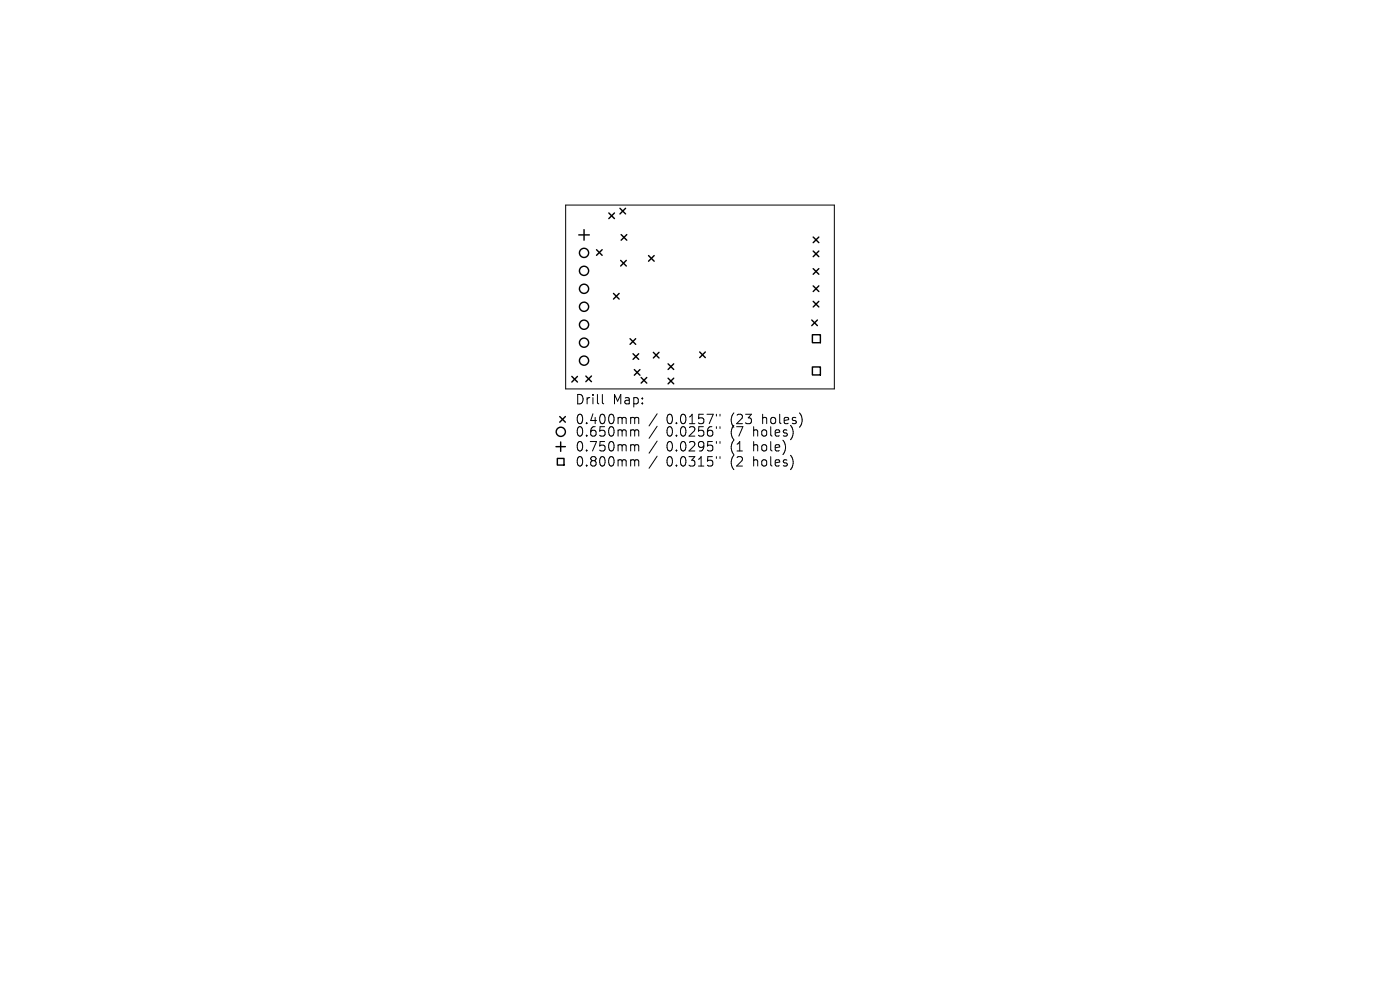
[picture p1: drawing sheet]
<svg xmlns="http://www.w3.org/2000/svg" width="297mm" height="210mm" viewBox="0 0 297 210" stroke-linecap="round" stroke-linejoin="round" font-family="sans-serif">
<defs><g id="words">
<g font-size="2.8">
<text x="121.9" y="86.1">Drill</text>
<text x="130" y="86.1">Map:</text>
<text x="121.9" y="90.3">0.400mm</text>
<text x="121.9" y="92.9">0.650mm</text>
<text x="141.4" y="90.3">0.0157&quot;</text>
<text x="141.4" y="92.9">0.0256&quot;</text>
<text x="155.1" y="90.3">(23</text>
<text x="155.1" y="92.9">(7</text>
<text x="160.1" y="92.9">holes)</text>
<text x="162" y="90.3">holes)</text>
<text x="121.9" y="96">0.750mm</text>
<text x="121.9" y="99.2">0.800mm</text>
<text x="141.4" y="96">0.0295&quot;</text>
<text x="141.4" y="99.2">0.0315&quot;</text>
<text x="155.1" y="96">(1</text>
<text x="155.1" y="99.2">(2</text>
<text x="160.1" y="96">hole)</text>
<text x="160.1" y="99.2">holes)</text>
</g>
</g></defs>
<g fill="none" stroke="#000" stroke-width=".21">
<path d="M120 43.5h57v39h-57zM127.8 83.7v1.7l.3 .3M134.1 88.5h.3l.2 .3M134.1 91.2h.3l.2 .3M134.1 94.3h.3l.2 .3M134.1 97.5h.3l.2 .3M134.6 88.8l.3-.3 .5 .1 .1 1.3M134.6 88.8v1.1M134.6 91.5v1M134.6 94.6v1.1M134.6 97.8v1.1M134.6 91.5l.3-.3 .5 .1 .1 1.2"/>
<path d="M134.6 94.6l.3-.3 .5 .1 .1 1.3M134.6 97.8l.3-.3 .5 .1 .1 1.3M139.4 87.8l-1.7 2.6M139.4 90.4l-1.7 2.6M139.4 93.6l-1.7 2.5M139.4 96.8l-1.7 2.5M152 87.9v.4M152 90.5v.4M152 93.7v.3M152 96.9v.3M152.7 87.9v.4M152.7 90.5v.4"/>
<path d="M152.7 93.7v.3M152.7 96.9v.3"/>
</g>
<g fill="none" stroke="#000" stroke-width=".3">
<path d="M122.8 49.8h2.2M123.9 48.7v2.3M126.5 53l1.2 1.2M127.7 53l-1.2 1.2M129.2 45.2l1.2 1.2M130.4 45.2l-1.2 1.2M131.5 44.2l1.2 1.2M131.7 55.2l1.2 1.2M131.8 49.8l1.2 1.2M132.7 44.2l-1.2 1.2M132.9 55.2l-1.2 1.2M133 49.8l-1.2 1.2"/>
<path d="M137.6 54.2l1.2 1.2M138.8 54.2l-1.2 1.2M172.5 50.3l1.2 1.2M172.5 53.3l1.2 1.2M172.5 57l1.2 1.2M173.7 50.3l-1.2 1.2M173.7 53.3l-1.2 1.2M173.7 57l-1.2 1.2M121.3 79.8l1.2 1.2M122.5 79.8l-1.2 1.2M124.3 79.8l1.2 1.2M125.5 79.8l-1.2 1.2"/>
<path d="M130.1 62.2l1.2 1.2M131.3 62.2l-1.2 1.2M133.7 71.8l1.2 1.2M134.3 75l1.2 1.2M134.6 78.4l1.2 1.2M134.9 71.8l-1.2 1.2M135.5 75l-1.2 1.2M135.8 78.4l-1.2 1.2M138.6 74.7l1.2 1.2M139.8 74.7l-1.2 1.2M141.7 77.2l1.2 1.2M142.9 77.2l-1.2 1.2"/>
<path d="M148.4 74.7l1.2 1.2M149.6 74.7l-1.2 1.2M172.2 67.9l1.2 1.2M172.3 71h1.7v1.7h-1.7zM172.3 77.8h1.7v1.7h-1.7zM172.5 60.6l1.2 1.2M172.5 63.9l1.2 1.2M173.4 67.9l-1.2 1.2M173.7 60.6l-1.2 1.2M173.7 63.9l-1.2 1.2M117.9 94.7h2M118.2 97.2h1.5v1.5h-1.5z"/>
<path d="M118.7 88.4l1.2 1.2M118.9 93.7v2M119.9 88.4l-1.2 1.2M136 80.1l1.2 1.2M137.2 80.1l-1.2 1.2M141.7 80.2l1.2 1.2M142.9 80.2l-1.2 1.2"/>
<circle cx="123.9" cy="53.6" r=".97"/>
<circle cx="123.9" cy="57.5" r=".97"/>
<circle cx="123.9" cy="65.1" r=".97"/>
<circle cx="123.9" cy="76.5" r=".97"/>
<circle cx="123.9" cy="68.9" r=".97"/>
<circle cx="123.9" cy="72.7" r=".97"/>
<circle cx="123.9" cy="61.3" r=".97"/>
<circle cx="119" cy="91.6" r=".97"/>
</g>
<use href="#words"/>
</svg>
